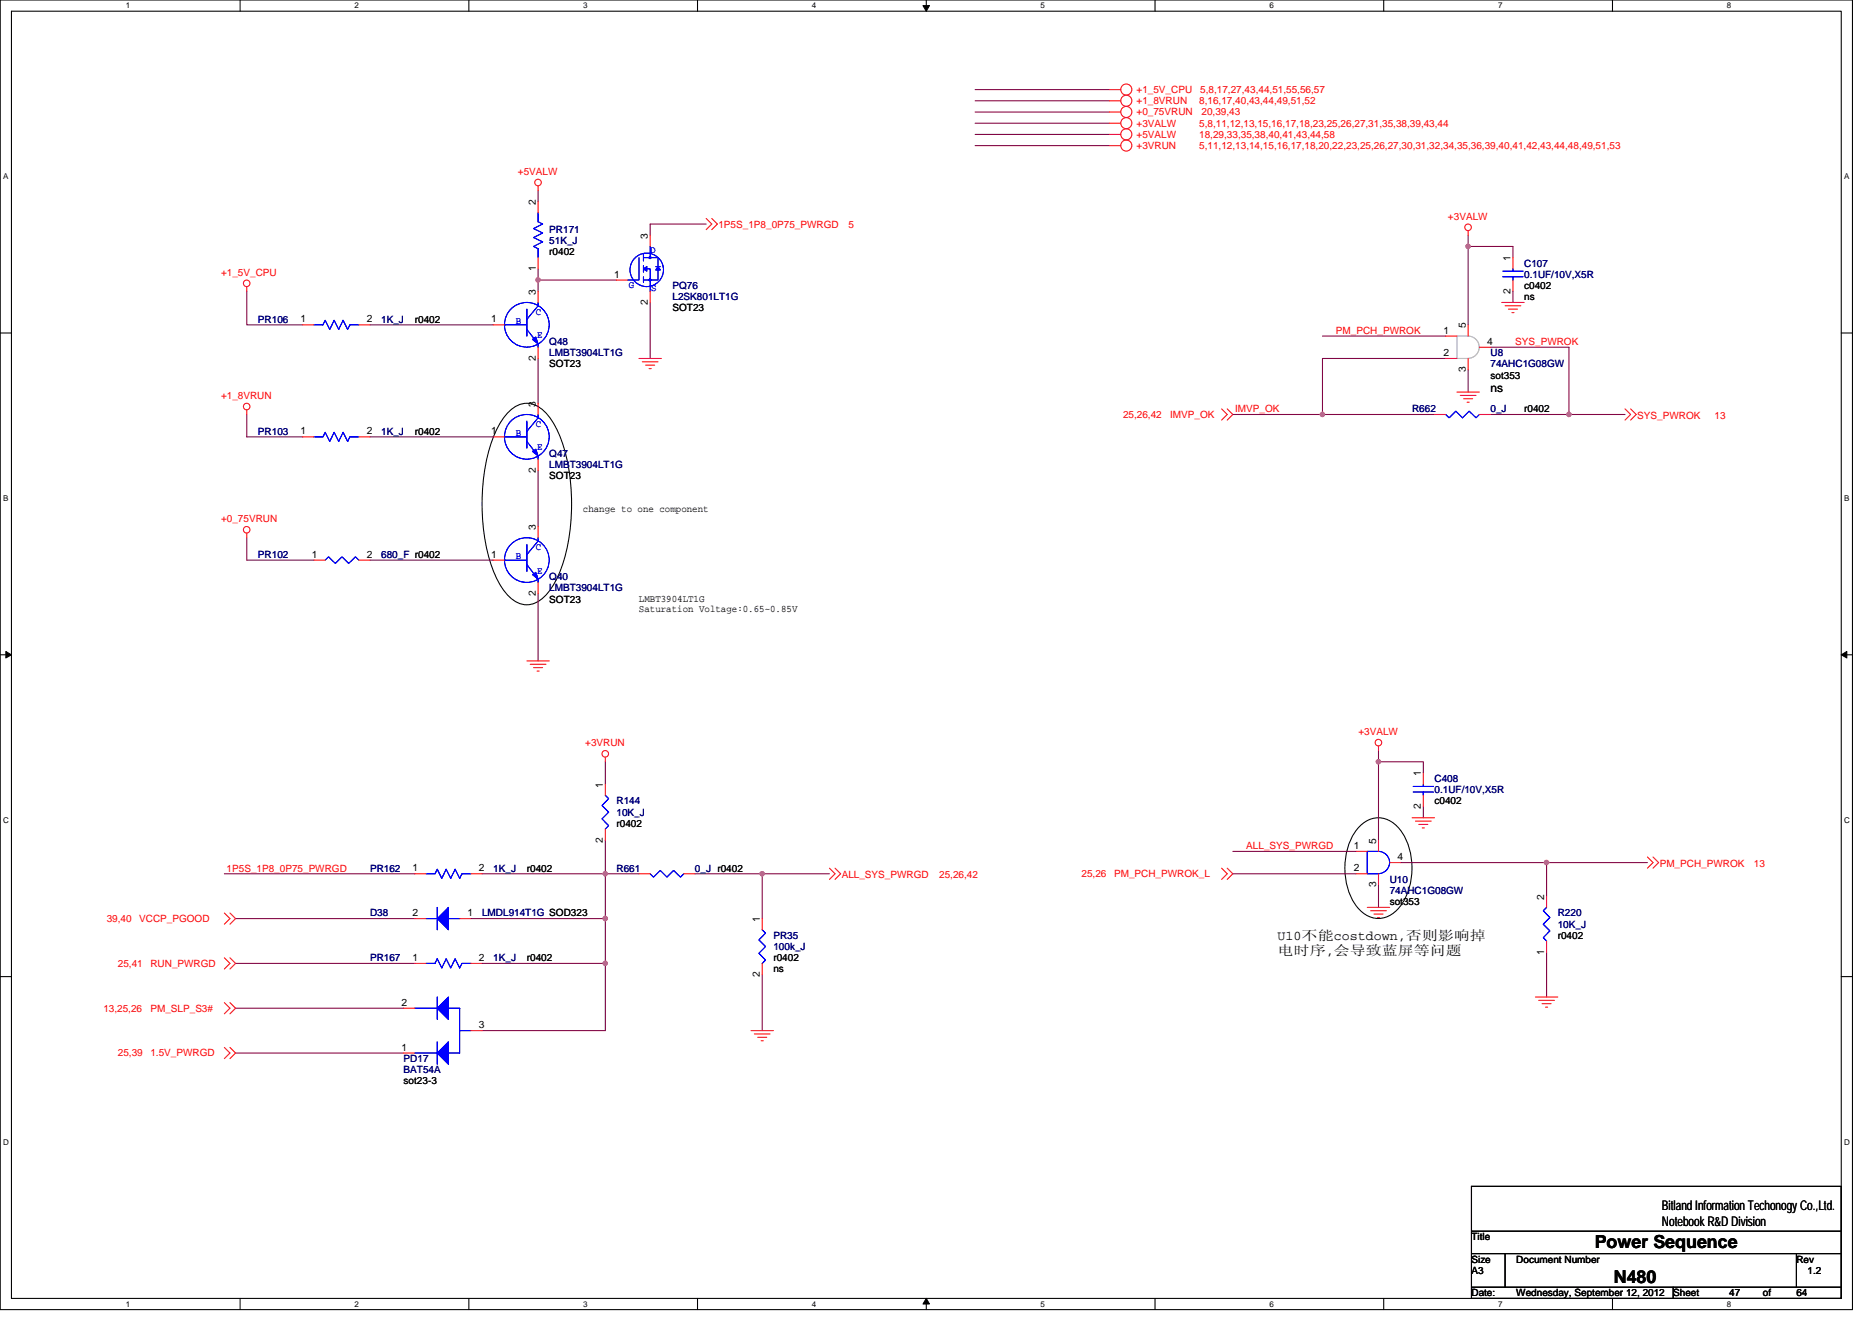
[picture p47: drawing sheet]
<svg xmlns="http://www.w3.org/2000/svg" width="297mm" height="210mm" viewBox="0 0 297 210" stroke-linecap="round" stroke-linejoin="round" font-family="sans-serif">
<defs><g id="words">
<g font-size="2.8">
<text x="253" y="198.1">Power Sequence</text>
<text x="256.1" y="203.6">N480</text>
</g>
<g font-size="2.1">
<text x="202.7" y="149.3">U10不能costdown,否则影响掉</text>
<text x="202.7" y="151.5">电时序,会导致蓝屏等问题</text>
<text x="263.7" y="192">Bitland Information Techonogy Co.,Ltd.</text>
<text x="263.7" y="194.5">Notebook R&amp;D Division</text>
</g>
<text font-size="1.9" x="236.5" y="62.1">ns</text>
<g font-size="1.6" fill="#f00">
<text x="180.3" y="14.8">+1_5V_CPU</text>
<text x="180.3" y="16.5">+1_8VRUN</text>
<text x="190.3" y="16.5">8,16,17,40,43,44,49,51,52</text>
<text x="190.5" y="14.8">5,8,17,27,43,44,51,55,56,57</text>
<text x="180.3" y="18.3">+0_75VRUN</text>
<text x="180.3" y="20.1">+3VALW</text>
<text x="180.3" y="21.9">+5VALW</text>
<text x="180.3" y="23.6">+3VRUN</text>
<text x="190.3" y="23.6">5,11,12,13,14,15,16,17,18,20,22,23,25,26,27,30,31,32,34,35,36,39,40,41,42,43,44,48,49,51,53</text>
<text x="190.3" y="20.1">5,8,11,12,13,15,16,17,18,23,25,26,27,31,35,38,39,43,44</text>
<text x="190.3" y="21.9">18,29,33,35,38,40,41,43,44,58</text>
<text x="190.6" y="18.3">20,39,43</text>
<text x="82.2" y="27.7">+5VALW</text>
<text x="229.8" y="34.8">+3VALW</text>
<text x="114" y="36.3">1P5S_1P8_0P75_PWRGD</text>
<text x="134.6" y="36.3">5</text>
<text x="35.1" y="43.7">+1_5V_CPU</text>
<text x="212" y="53">PM_PCH_PWROK</text>
<text x="240.4" y="54.8">SYS_PWROK</text>
<text x="35.1" y="63.3">+1_8VRUN</text>
<text x="196" y="65.4">IMVP_OK</text>
<text x="178.2" y="66.3">25,26,42</text>
<text x="185.7" y="66.3">IMVP_OK</text>
<text x="259.8" y="66.5">SYS_PWROK</text>
<text x="272.1" y="66.5">13</text>
<text x="35.1" y="82.8">+0_75VRUN</text>
<text x="92.9" y="118.4">+3VRUN</text>
<text x="215.5" y="116.6">+3VALW</text>
<text x="197.8" y="134.8">ALL_SYS_PWRGD</text>
<text x="263.4" y="137.6">PM_PCH_PWROK</text>
<text x="278.3" y="137.6">13</text>
<text x="36" y="138.3">1P5S_1P8_0P75_PWRGD</text>
<text x="133.6" y="139.4">ALL_SYS_PWRGD</text>
<text x="149" y="139.4">25,26,42</text>
<text x="171.6" y="139.2">25,26</text>
<text x="176.8" y="139.2">PM_PCH_PWROK_L</text>
<text x="16.9" y="146.3">39,40</text>
<text x="22.1" y="146.3">VCCP_PGOOD</text>
<text x="18.7" y="153.4">25,41</text>
<text x="23.9" y="153.4">RUN_PWRGD</text>
<text x="16.4" y="160.5">13,25,26</text>
<text x="23.9" y="160.5">PM_SLP_S3#</text>
<text x="18.7" y="167.7">25,39</text>
<text x="23.9" y="167.7">1.5V_PWRGD</text>
</g>
<g font-size="1.6">
<text x="85" y="32.5" transform="rotate(-90 85 32.5)">2</text>
<text x="87.2" y="40.5">r0402</text>
<text x="102.8" y="37.9" transform="rotate(-90 102.8 37.9)">3</text>
<text x="239.7" y="41.4" transform="rotate(-90 239.7 41.4)">1</text>
<text x="85" y="46.8" transform="rotate(-90 85 46.8)">3</text>
<text x="85" y="43.1" transform="rotate(-90 85 43.1)">1</text>
<text x="97.5" y="44.1">1</text>
<text x="239.7" y="46.6" transform="rotate(-90 239.7 46.6)">2</text>
<text x="241.8" y="47.6">ns</text>
<text x="241.8" y="45.9">c0402</text>
<text x="47.7" y="51.2">1</text>
<text x="58.2" y="51.2">2</text>
<text x="65.8" y="51.2">r0402</text>
<text x="77.9" y="51.2">1</text>
<text x="102.8" y="48.4" transform="rotate(-90 102.8 48.4)">2</text>
<text x="106.7" y="49.4">SOT23</text>
<text x="229" y="53">1</text>
<text x="232.6" y="52.1" transform="rotate(-90 232.6 52.1)">5</text>
<text x="85" y="57.3" transform="rotate(-90 85 57.3)">2</text>
<text x="87.2" y="58.3">SOT23</text>
<text x="229" y="56.5">2</text>
<text x="232.6" y="59.1" transform="rotate(-90 232.6 59.1)">3</text>
<text x="236" y="54.7">4</text>
<text x="85" y="64.5" transform="rotate(-90 85 64.5)">3</text>
<text x="236.5" y="60.1">sot353</text>
<text x="241.8" y="65.4">r0402</text>
<text x="47.7" y="69">1</text>
<text x="58.2" y="69">2</text>
<text x="65.8" y="69">r0402</text>
<text x="77.9" y="69">1</text>
<text x="85" y="75.1" transform="rotate(-90 85 75.1)">2</text>
<text x="87.2" y="76.1">SOT23</text>
<text x="92.5" y="81.3">change to one component</text>
<text x="49.5" y="88.5">1</text>
<text x="58.2" y="88.5">2</text>
<text x="77.9" y="88.5">1</text>
<text x="85" y="84.1" transform="rotate(-90 85 84.1)">3</text>
<text x="85" y="94.6" transform="rotate(-90 85 94.6)">2</text>
<text x="87.2" y="95.7">SOT23</text>
<text x="101.4" y="95.5">LMBT3904LT1G</text>
<text x="101.4" y="97.2">Saturation Voltage:0.65~0.85V</text>
<text x="95.7" y="125" transform="rotate(-90 95.7 125)">1</text>
<text x="225.5" y="123.2" transform="rotate(-90 225.5 123.2)">1</text>
<text x="97.8" y="131.2">r0402</text>
<text x="225.5" y="128.4" transform="rotate(-90 225.5 128.4)">2</text>
<text x="227.6" y="127.7">c0402</text>
<text x="95.7" y="133.7" transform="rotate(-90 95.7 133.7)">2</text>
<text x="214.8" y="134.7">1</text>
<text x="218.4" y="133.9" transform="rotate(-90 218.4 133.9)">5</text>
<text x="221.8" y="136.5">4</text>
<text x="65.5" y="138.3">1</text>
<text x="76" y="138.3">2</text>
<text x="83.6" y="138.3">r0402</text>
<text x="214.8" y="138.3">2</text>
<text x="218.4" y="140.8" transform="rotate(-90 218.4 140.8)">3</text>
<text x="220.5" y="143.7">sot353</text>
<text x="245" y="142.8" transform="rotate(-90 245 142.8)">2</text>
<text x="65.5" y="145.4">2</text>
<text x="74.2" y="145.4">1</text>
<text x="120.6" y="146.3" transform="rotate(-90 120.6 146.3)">1</text>
<text x="247.2" y="149">r0402</text>
<text x="65.5" y="152.5">1</text>
<text x="76" y="152.5">2</text>
<text x="83.6" y="152.5">r0402</text>
<text x="120.6" y="155.1" transform="rotate(-90 120.6 155.1)">2</text>
<text x="122.7" y="154.3">ns</text>
<text x="122.7" y="152.5">r0402</text>
<text x="245" y="151.5" transform="rotate(-90 245 151.5)">1</text>
<text x="63.7" y="159.6">2</text>
<text x="63.7" y="166.8">1</text>
<text x="76" y="163.2">3</text>
<text x="64" y="172.1">sot23-3</text>
<text x="233.5" y="196.8">Title</text>
<text x="233.5" y="202.2">A3</text>
<text x="233.5" y="200.4">Size</text>
<text x="240.6" y="200.4">Document Number</text>
<text x="285" y="200.4">Rev</text>
<text x="286.8" y="202.2">1.2</text>
<text x="233.5" y="205.7">Date:</text>
<text x="240.6" y="205.7">Wednesday, September 12, 2012</text>
<text x="265.5" y="205.7">Sheet</text>
<text x="274.4" y="205.7">47</text>
<text x="279.7" y="205.7">of</text>
<text x="285" y="205.7">64</text>
</g>
<g font-size="1.6" fill="#000080">
<text x="87.2" y="37">PR171</text>
<text x="87.2" y="38.8">51K_J</text>
<text x="106.7" y="45.9">PQ76</text>
<text x="106.7" y="47.6">L2SK801LT1G</text>
<text x="241.8" y="42.3">C107</text>
<text x="241.8" y="44.1">0.1UF/10V,X5R</text>
<text x="40.9" y="51.2">PR106</text>
<text x="60.5" y="51.2">1K_J</text>
<text x="87.2" y="54.8">Q48</text>
<text x="87.2" y="56.5">LMBT3904LT1G</text>
<text x="236.5" y="56.5">U8</text>
<text x="236.5" y="58.3">74AHC1G08GW</text>
<text x="224.1" y="65.4">R662</text>
<text x="236.5" y="65.4">0_J</text>
<text x="40.9" y="69">PR103</text>
<text x="60.5" y="69">1K_J</text>
<text x="87.2" y="72.5">Q47</text>
<text x="87.2" y="74.3">LMBT3904LT1G</text>
<text x="40.9" y="88.5">PR102</text>
<text x="60.5" y="88.5">680_F r0402</text>
<text x="87.2" y="92.1">Q40</text>
<text x="87.2" y="93.9">LMBT3904LT1G</text>
<text x="227.6" y="124.1">C408</text>
<text x="227.6" y="125.9">0.1UF/10V,X5R</text>
<text x="97.8" y="127.7">R144</text>
<text x="97.8" y="129.4">10K_J</text>
<text x="58.7" y="138.3">PR162</text>
<text x="78.3" y="138.3">1K_J</text>
<text x="97.8" y="138.3">R661</text>
<text x="110.3" y="138.3">0_J r0402</text>
<text x="220.5" y="140.1">U10</text>
<text x="220.5" y="141.9">74AHC1G08GW</text>
<text x="58.7" y="145.4">D38</text>
<text x="76.5" y="145.4">LMDL914T1G SOD323</text>
<text x="122.7" y="149">PR35</text>
<text x="247.2" y="145.4">R220</text>
<text x="247.2" y="147.2">10K_J</text>
<text x="58.7" y="152.5">PR167</text>
<text x="78.3" y="152.5">1K_J</text>
<text x="122.7" y="150.8">100k_J</text>
<text x="64" y="168.6">PD17</text>
<text x="64" y="170.3">BAT54A</text>
</g>
<g font-size="1.6" fill="#00f">
<text x="103.2" y="40.2">D</text>
<text x="99.8" y="45.7">G</text>
<text x="103.3" y="46.2">S</text>
<text x="81.8" y="51.4">B</text>
<text x="85" y="50">C</text>
<text x="85.2" y="53.7">E</text>
<text x="81.8" y="69.2">B</text>
<text x="85" y="67.8">C</text>
<text x="85.2" y="71.5">E</text>
<text x="81.8" y="88.7">B</text>
<text x="85" y="87.3">C</text>
<text x="85.2" y="91">E</text>
</g>
<g font-size="1.3">
<text x="20" y="1.3">1</text>
<text x="56.2" y="1.3">2</text>
<text x="92.5" y="1.3">3</text>
<text x="128.8" y="1.3">4</text>
<text x="165.1" y="1.3">5</text>
<text x="201.4" y="1.3">6</text>
<text x="237.7" y="1.3">7</text>
<text x="274" y="1.3">8</text>
<text x=".5" y="28.4">A</text>
<text x="292.6" y="28.4">A</text>
<text x=".5" y="79.5">B</text>
<text x="292.6" y="79.5">B</text>
<text x=".5" y="130.6">C</text>
<text x="292.6" y="130.6">C</text>
<text x=".5" y="181.7">D</text>
<text x="292.6" y="181.7">D</text>
<text x="20" y="207.4">1</text>
<text x="56.2" y="207.4">2</text>
<text x="92.5" y="207.4">3</text>
<text x="128.8" y="207.4">4</text>
<text x="165.1" y="207.4">5</text>
<text x="201.4" y="207.4">6</text>
<text x="237.7" y="207.4">7</text>
<text x="274" y="207.4">8</text>
</g>
</g></defs>
<path d="M0 0h293.9v207.9h-293.9zM1.8 1.8h290.4v204.3h-290.4z" fill="none" stroke="#000" stroke-width=".17"/>
<g fill="#fff">
<path d="M20 .2h.7v1.4h-.7z"/>
<path d="M20 206.3h.7v1.4h-.7z"/>
</g>
<path d="M38.1 0v1.8M38.1 206.1v1.8" fill="none" stroke="#000" stroke-width=".17"/>
<g fill="#fff">
<path d="M56.2 .2h.7v1.4h-.7z"/>
<path d="M56.2 206.3h.7v1.4h-.7z"/>
</g>
<path d="M74.4 0v1.8M74.4 206.1v1.8" fill="none" stroke="#000" stroke-width=".17"/>
<g fill="#fff">
<path d="M92.5 .2h.7v1.4h-.7z"/>
<path d="M92.5 206.3h.7v1.4h-.7z"/>
</g>
<path d="M110.7 0v1.8M110.7 206.1v1.8" fill="none" stroke="#000" stroke-width=".17"/>
<g fill="#fff">
<path d="M128.8 .2h.7v1.4h-.7z"/>
<path d="M128.8 206.3h.7v1.4h-.7z"/>
</g>
<path d="M147 0v1.8M147 206.1v1.8" fill="none" stroke="#000" stroke-width=".17"/>
<path d="M146.4 .9h1.1l-.5 .9zM147 206.1l.5 .9h-1.1z" fill="#000" stroke="#000" stroke-width=".16"/>
<g fill="#fff">
<path d="M165.1 .2h.7v1.4h-.7z"/>
<path d="M165.1 206.3h.7v1.4h-.7z"/>
</g>
<path d="M183.3 0v1.8M183.3 206.1v1.8" fill="none" stroke="#000" stroke-width=".17"/>
<g fill="#fff">
<path d="M201.4 .2h.7v1.4h-.7z"/>
<path d="M201.4 206.3h.7v1.4h-.7z"/>
</g>
<path d="M219.6 0v1.8M219.6 206.1v1.8" fill="none" stroke="#000" stroke-width=".17"/>
<g fill="#fff">
<path d="M237.7 .2h.7v1.4h-.7z"/>
<path d="M237.7 206.3h.7v1.4h-.7z"/>
</g>
<path d="M255.9 0v1.8M255.9 206.1v1.8" fill="none" stroke="#000" stroke-width=".17"/>
<g fill="#fff">
<path d="M274 .2h.7v1.4h-.7z"/>
<path d="M274 206.3h.7v1.4h-.7z"/>
<path d="M.5 27.3h.8v1.4h-.8z"/>
<path d="M292.6 27.3h.9v1.4h-.9z"/>
<path d="M.5 78.4h.8v1.4h-.8z"/>
<path d="M292.6 78.4h.9v1.4h-.9z"/>
</g>
<path d="M0 52.9h1.8M292.2 52.9h1.7" fill="none" stroke="#000" stroke-width=".17"/>
<g fill="#fff">
<path d="M.5 129.5h.9v1.4h-.9z"/>
<path d="M292.6 129.5h.9v1.4h-.9z"/>
</g>
<path d="M0 103.9h1.8M292.2 103.9h1.7" fill="none" stroke="#000" stroke-width=".17"/>
<path d="M.9 103.4l.9 .5-.9 .5zM292.2 103.9l.8-.5v1z" fill="#000" stroke="#000" stroke-width=".16"/>
<g fill="#fff">
<path d="M.5 180.5h.9v1.4h-.9z"/>
<path d="M292.6 180.5h.9v1.4h-.9z"/>
</g>
<path d="M80.5 65.6a3.8 3.8 0 0 1 6.2 0 17.4 17.4 0 0 1 3.6 9 31.6 31.6 0 0 1-1.7 16.7 9.1 9.1 0 0 1-3.4 4.3 3.7 3.7 0 0 1-4.7-1.2 17.5 17.5 0 0 1-3.6-9 31.7 31.7 0 0 1 1.7-16.7l1.2-2.2zM215.8 131.1a4 4 0 0 1 6.4 .7 10.8 10.8 0 0 1 0 12 4.1 4.1 0 0 1-7 0 10.9 10.9 0 0 1 0-12zM0 155h1.8M292.2 155h1.7M233.5 188.3h58.7v17.8h-58.7zM233.5 195.4h58.7M233.5 199h58.7M238.8 199v5.3M285 199v5.3M233.5 204.3h58.7M265.5 204.3v1.8" fill="none" stroke="#000" stroke-width=".17"/>
<g fill="none" stroke="#800040" stroke-width=".17">
<path d="M154.7 16h21.4M154.7 14.2h21.4M154.7 19.6h21.4M154.7 17.8h21.4M85.4 30.2v1.8M112.1 35.6h-8.9v1.7M154.7 21.3h21.4M154.7 23.1h21.4M233 37.3v1.8M233 39.1h7.1v1.8M233 39.1v12.5M39.2 46.2v5.4h8.8"/>
<path d="M58.7 51.6h19.6M85.4 44.4h12.4M85.4 42.7v1.7M85.4 44.5v1.7M85.4 56.9v7.1M103.2 48v8.9M209.8 53.3h19.6M229.4 56.9h-19.6v8.9M233 58.7v3.5M236.5 55.1h12.5v10.7M240.1 46.2v1.8M39.2 65.8v3.5h8.8"/>
<path d="M58.7 69.3h19.6M85.4 74.7v8.9M195.6 65.8h14.2M209.8 65.8h17.8M236.5 65.8h12.5M249 65.8h8.8M39.2 85.3v3.6h10.6M58.7 88.9h19.6M85.4 94.2v10.7M218.7 119.1v1.8M35.6 138.7h30.2M76.5 138.7h19.6"/>
<path d="M96.1 138.7h5.3M96.1 133.3v5.4M96.1 138.7v7.1M96.1 120.9v3.6M110.3 138.7h10.6M120.9 138.7h10.7M120.9 138.7v7.1M195.6 135.1h19.6M195.6 138.7h19.6M218.7 120.9h7.1v1.8M218.7 120.9v12.4M222.3 136.9h23.1"/>
<path d="M225.8 128v1.8M245.4 136.9h16M245.4 136.9v5.3M37.4 145.8h28.4M37.4 152.9h28.4M74.7 145.8h21.4M76.5 152.9h19.6M96.1 152.9v10.7h-19.6M96.1 145.8v7.1M120.9 154.7v8.9M218.7 140.5v3.5M245.4 151.1v7.1"/>
<path d="M37.4 160h26.6M37.4 167.1h26.6"/>
</g>
<g fill="#f0f" stroke="#f0f" stroke-width=".17">
<circle cx="96" cy="138.7" r=".35"/>
<circle cx="209.8" cy="65.8" r=".35"/>
<circle cx="218.7" cy="120.9" r=".35"/>
<circle cx="245.4" cy="136.9" r=".35"/>
<circle cx="85.4" cy="44.4" r=".35"/>
<circle cx="248.9" cy="65.8" r=".35"/>
<circle cx="232.9" cy="39.1" r=".35"/>
<circle cx="96" cy="152.9" r=".35"/>
<circle cx="96" cy="145.8" r=".35"/>
<circle cx="120.9" cy="138.7" r=".35"/>
</g>
<g fill="none" stroke="#f00" stroke-width=".17">
<path d="M176.1 14.2h1.7M176.1 17.8h1.7M176.1 16h1.7M176.1 19.6h1.7M85.4 29.5v.7M85.4 32v1.8M103.2 37.3v1.8M112.1 34.7l.8 .9-.8 .8M112.9 34.7l.9 .9-.9 .8M176.1 21.3h1.7M176.1 23.1h1.7M233 36.6v.7"/>
<path d="M39.2 45.5v.7M48 51.6h1.8M56.9 51.6h1.8M78.3 51.6h1.7M85.4 55.1v1.8M85.4 46.2v1.8M85.4 40.9v1.8M97.8 44.4h1.8M101.4 56.9h3.5M101.9 57.4h2.5M102.4 58h1.5M103 58.5h.3"/>
<path d="M103.2 46.2v1.8M229.4 53.3h1.8M229.4 56.9h1.8M233 51.6v1.7M233 56.9v1.8M234.7 55.1h1.8M238.3 48h3.5M238.8 48.5h2.5M239.3 49.1h1.5M239.9 49.6h.3M240.1 40.9v1.8M240.1 44.4v1.8"/>
<path d="M39.2 65.1v.7M48 69.3h1.8M56.9 69.3h1.8M78.3 69.3h1.7M85.4 72.9v1.8M85.4 64v1.8M193.8 64.9l.9 .9-.9 .9M194.7 64.9l.9 .9-.9 .9M227.6 65.8h1.8M231.2 62.2h3.5M231.7 62.8h2.5M232.2 63.3h1.5"/>
<path d="M232.8 63.8h.3M234.7 65.8h1.8M257.8 64.9l.9 .9-.9 .9M258.7 64.9l.9 .9-.9 .9M39.2 84.6v.7M49.8 88.9h1.8M56.9 88.9h1.8M78.3 88.9h1.7M85.4 92.5v1.7M85.4 83.6v1.7M83.6 104.9h3.6M84.1 105.4h2.5"/>
<path d="M84.7 106h1.4M85.2 106.5h.4M218.7 118.4v.7M65.8 138.7h1.8M74.7 138.7h1.8M96.1 120.2v.7M96.1 124.5v1.7M96.1 131.6v1.7M101.4 138.7h1.8M108.5 138.7h1.8M131.6 137.8l.9 .9-.9 .9M132.5 137.8l.9 .9-.9 .9"/>
<path d="M193.8 137.8l.9 .9-.9 .9M194.7 137.8l.9 .9-.9 .9M215.2 135.1h1.8M215.2 138.7h1.8M218.7 133.4v1.7M218.7 138.7v1.8M220.5 136.9h1.8M224.1 129.8h3.5M224.6 130.3h2.5M225.1 130.9h1.5M225.7 131.4h.3M225.8 122.7v1.8"/>
<path d="M225.8 126.2v1.8M261.4 136l.9 .9-.9 .9M262.3 136l.9 .9-.9 .9M35.6 159.1l.9 .9-.9 .9M35.6 152l.9 .9-.9 .9M35.6 144.9l.9 .9-.9 .9M36.5 159.1l.9 .9-.9 .9M36.5 152l.9 .9-.9 .9M36.5 144.9l.9 .9-.9 .9M65.8 145.8h1.8M65.8 152.9h1.8M72.9 145.8h1.8"/>
<path d="M74.7 152.9h1.8M120.9 145.8v1.8M120.9 152.9v1.8M217 144h3.5M217.5 144.5h2.5M218 145.1h1.5M218.6 145.6h.3M243.6 158.2h3.6M244.2 158.8h2.5M244.7 159.3h1.4M245.2 159.9h.4M245.4 149.4v1.7"/>
<path d="M245.4 142.2v1.8M35.6 166.2l.9 .9-.9 .9M36.5 166.2l.9 .9-.9 .9M64 167.1h1.8M64 160h1.8M74.7 163.6h1.8M119.2 163.6h3.5M119.7 164.1h2.5M120.2 164.6h1.5M120.8 165.2h.3"/>
<circle cx="178.7" cy="16" r=".88"/>
<circle cx="178.7" cy="14.2" r=".88"/>
<circle cx="178.7" cy="17.8" r=".88"/>
<circle cx="178.7" cy="19.5" r=".88"/>
<circle cx="85.4" cy="29" r=".52"/>
<circle cx="178.7" cy="21.3" r=".88"/>
<circle cx="178.7" cy="23.1" r=".88"/>
<circle cx="232.9" cy="36.1" r=".52"/>
<circle cx="39.1" cy="45" r=".52"/>
<circle cx="39.1" cy="64.5" r=".52"/>
<circle cx="39.1" cy="84.1" r=".52"/>
<circle cx="96" cy="119.6" r=".52"/>
<circle cx="218.7" cy="117.9" r=".52"/>
</g>
<g fill="#00f" stroke="#00f" stroke-width=".17">
<path d="M69.4 145.8l1.8-1.8v3.6z" fill-rule="evenodd"/>
<path d="M69.4 145.8l1.8-1.8v3.6z" fill-rule="evenodd"/>
<path d="M84.5 53.9l.5-.4 .4 1.1z" fill-rule="evenodd"/>
<path d="M84.5 53.9l.5-.4 .4 1.1z" fill-rule="evenodd"/>
<path d="M71.2 165.4v3.5l-1.8-1.8z" fill-rule="evenodd"/>
<path d="M69.4 160l1.8-1.8v3.6z" fill-rule="evenodd"/>
<path d="M71.2 165.4v3.5l-1.8-1.8z" fill-rule="evenodd"/>
<path d="M69.4 160l1.8-1.8v3.6z" fill-rule="evenodd"/>
<path d="M102.1 42.7l.5-.4v.7z" fill-rule="evenodd"/>
<path d="M104.4 42.3l.4 .5h-.7z" fill-rule="evenodd"/>
<path d="M103 40.8h.3v.2h-.3z" fill-rule="evenodd"/>
<path d="M103 44.3h.3v.2h-.3z" fill-rule="evenodd"/>
<path d="M102.1 42.7l.5-.4v.7z" fill-rule="evenodd"/>
<path d="M104.4 42.3l.4 .5h-.7z" fill-rule="evenodd"/>
<path d="M103 40.8h.3v.2h-.3z" fill-rule="evenodd"/>
<path d="M103 44.3h.3v.2h-.3z" fill-rule="evenodd"/>
<path d="M84.5 91.2l.5-.4 .4 1.1z" fill-rule="evenodd"/>
<path d="M84.5 91.2l.5-.4 .4 1.1z" fill-rule="evenodd"/>
<path d="M84.5 71.6l.5-.3 .4 1.1z" fill-rule="evenodd"/>
<path d="M84.5 71.6l.5-.3 .4 1.1z" fill-rule="evenodd"/>
</g>
<g fill="none" stroke="#00f" stroke-width=".17">
<path d="M85.4 33.8v1.4l.7 .4-1.4 .7 1.4 .7-1.4 .7 1.4 .7-1.4 .7 .7 .4v1.4M103.2 39.1v1.8M49.8 51.6h1.4l.4-.8 .7 1.5 .7-1.5 .7 1.5 .7-1.5 .8 1.5 .3-.7h1.4M80 51.6h3.6M83.6 52.3l1.8 2.3v.5M83.6 49.1v4.2M85.4 48v.5l-1.8 2.2M101.4 40.9v3.5h-1.8M102.1 40.9h2.3v3.5h-2.3M102.1 40.4v1M102.1 42.1v1.1M102.1 43.9v.9"/>
<path d="M102.1 42.7h1.1v3.5M104.1 42.3h.7M238.5 43.9h3.2M238.5 43h3.2M240.1 42.7v.3M240.1 43.9v.5M49.8 69.3h1.4l.4-.7 .7 1.5 .7-1.5 .7 1.5 .7-1.5 .8 1.5 .3-.8h1.4M80 69.3h3.6M83.6 70.1l1.8 2.3v.5M83.6 66.8v4.3M85.4 65.8v.5l-1.8 2.2M229.4 65.8l.5 .5 1.1-1 1.1 1 1-1 1.1 1 .5-.5"/>
<path d="M51.6 88.9l.5-.5 1.1 1 1.1-1 1 1 1.1-1 .5 .5M80 88.9h3.6M83.6 89.6l1.8 2.3v.6M83.6 86.4v4.3M85.4 85.3v.6l-1.8 2.1M67.6 138.7h1.4l.4-.7 .7 1.4 .7-1.4 .7 1.4 .7-1.4 .7 1.4 .4-.7h1.4M96.1 126.2l.5 .6-1.1 1 1.1 1.1-1.1 1.1 1.1 1-.5 .6M103.2 138.7l.5 .5 1.1-1 1 1 1.1-1 1.1 1 .5-.5M218.7 135.1a1.77 1.77 0 0 1 1.8 1.8 1.77 1.77 0 0 1-1.8 1.8M218.7 135.1h-1.7v3.6h1.7M224.2 125.7h3.3M224.2 124.8h3.3"/>
<path d="M225.8 124.5v.3M225.8 125.7v.5M67.6 152.9h1.4l.4-.7 .7 1.4 .7-1.4 .7 1.4 .7-1.4 .7 1.4 .4-.7h1.4M67.6 145.8h1.8M69.4 144v3.6M69.4 158.2v3.6M71.2 145.8h1.7M120.9 147.6l.6 .5-1.1 1.1 1.1 1-1.1 1.1 1.1 1.1-.6 .5M245.4 144l-.5 .5 1 1.1-1 1.1 1 1-1 1.1 .5 .6M65.8 160h3.6M65.8 167.1h3.6M69.4 165.4v3.5"/>
<path d="M71.2 160h1.7v7.1h-1.7M72.9 163.6h1.8"/>
<circle cx="83.6" cy="51.6" r="3.5"/>
<circle cx="102.6" cy="42.8" r="2.66"/>
<circle cx="83.6" cy="69.3" r="3.5"/>
<circle cx="83.6" cy="88.9" r="3.5"/>
</g>
<path d="M232.9 53.3a1.77 1.77 0 0 1 1.8 1.8 1.77 1.77 0 0 1-1.8 1.8M233 53.3h-1.8v3.6h1.8" fill="none" stroke="#c0c0c0" stroke-width=".17"/>
<use href="#words"/>
</svg>
